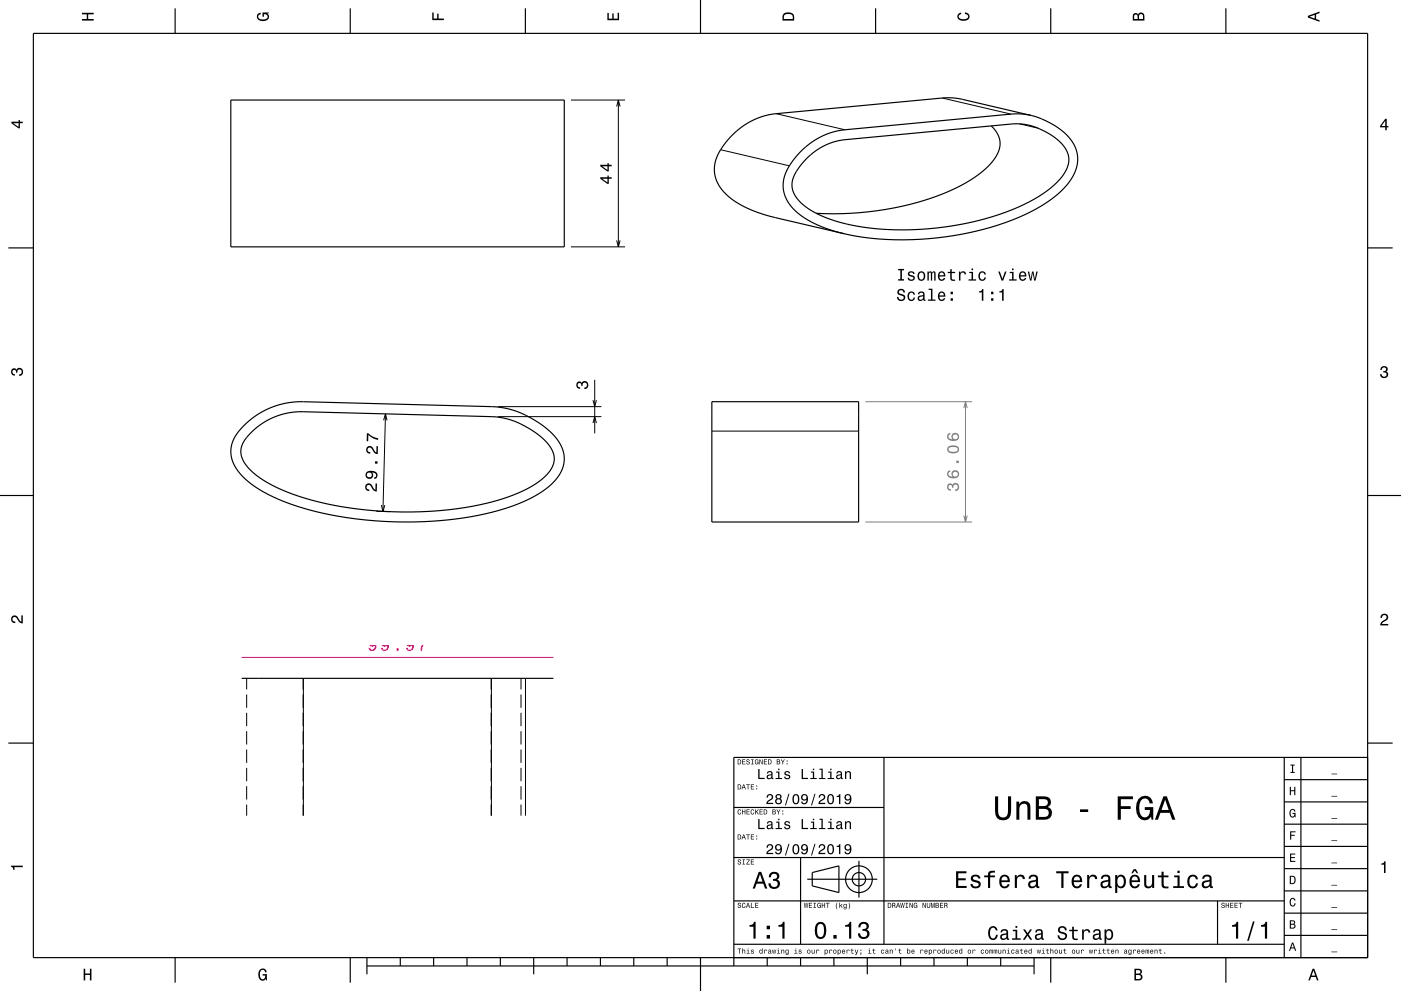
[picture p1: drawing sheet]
<svg xmlns="http://www.w3.org/2000/svg" width="420mm" height="297mm" viewBox="0 0 420 297" stroke-linecap="round" stroke-linejoin="round" font-family="sans-serif">
<g fill="none" stroke="#000" stroke-width=".3">
<path d="M171.2 30h16.2M232.7 34.1l20.6 4.8M282.5 29.4l20.6 4.8M305.7 37.1l5.5 1.3M216 44.9l20.6 4.8M171.2 74h16.2M177.8 119.9l.5 2 .5-2M178.3 113.8v16.1M115 126l.6-2 .4 2M115.6 124l-.8 29.3M149.2 124.9h31.1M149.3 121.9h31"/>
<path d="M177.8 126.8l.5-1.9 .5 1.9M213.4 129.2h44M112.8 153.3l3.9 .1M114.3 151.4l.5 1.9 .6-1.9M73.9 203.3v3.3M73.9 208.1v4M73.9 213.6v4M73.9 219.1v4M90.9 203.3v3.3M90.9 208.1v4M90.9 213.6v4M90.9 219.1v4"/>
<path d="M90.9 203.3v41.2M147.2 203.3v3.3M147.2 208.1v4M147.2 213.6v4M147.2 219.1v4M147.3 203.3v41.2M156.2 203.3v3.3M156.2 208.1v4M156.2 213.6v4M156.2 219.1v4M157.5 203.3v41.2M73.9 224.6v4"/>
<path d="M73.9 230.1v4M73.9 235.6v4M90.9 224.6v4M90.9 230.1v4M90.9 235.6v4M147.2 224.6v4M147.2 230.1v4M147.2 235.6v4M156.2 224.6v4M156.2 230.1v4M156.2 235.6v4M73.9 241.1v3.4"/>
<path d="M90.9 241.1v3.4M147.2 241.1v3.4M156.2 241.1v3.4"/>
</g>
<path d="M259.4 120.4h32M259.4 156.4h32" fill="none" stroke="#808080" stroke-width=".3"/>
<g fill="none" stroke="#000" stroke-width=".35">
<path d="M10 10h400v277h-400zM52.5 2.5v7.5M105 2.5v7.5M157.5 2.5v7.5M210 0v10M262.5 2.5v7.5M315 2.5v7.5M367.5 2.5v7.5M69.2 30h100v44h-100zM297.2 37.7a7 7 0 0 1 .4 10.6 36 36 0 0 1-14.8 9.7 91.4 91.4 0 0 1-38.1 5.9M309.2 34.6l-3-.4h-2.8l-51.9 4.9-3.6 1.1-3.7 1.9-3.2 2.4-3 3.2a14 14 0 0 0-3.2 8.4 12.6 12.6 0 0 0 6.6 9.3 38.2 38.2 0 0 0 11.7 4.7M309.2 34.6l-21.1-4.9-2.8-.4-2.7 .1-52.1 5-3.9 1.2-3.2 1.8-3.2 2.5-2.8 3a14.1 14.1 0 0 0-3.2 8.4 13.1 13.1 0 0 0 7.7 10 41.1 41.1 0 0 0 10.6 3.9l20.6 4.9"/>
<path d="M309.2 34.6l.7 .2a23.5 23.5 0 0 1 11.5 7.6 10.2 10.2 0 0 1-1.3 12.7 39.1 39.1 0 0 1-16.6 10.8 91.7 91.7 0 0 1-50.4 4.2M241.8 47.5l2.5-2.1 2.6-1.6 2.7-1.2 3.1-.7 50.8-4.8 3.3 .1 3 .7a22.5 22.5 0 0 1 8.6 5.3 6.7 6.7 0 0 1 .4 9.2 32.5 32.5 0 0 1-14.4 10 89.5 89.5 0 0 1-50.6 4.7 29.8 29.8 0 0 1-13.3-5.9 7.1 7.1 0 0 1-1-10.9zM2.5 74.3h7.5M410 74.3h7.5M73.1 127.6l3.5-2.9 3.9-2.2 4.3-1.5 4.4-.6 58.5 1.5 3.9 .5 3.9 1.1a28.9 28.9 0 0 1 12 8.9 9.1 9.1 0 0 1-1.7 12.2 34.3 34.3 0 0 1-14.2 7.7 112.4 112.4 0 0 1-65-1.4 34.6 34.6 0 0 1-15.1-9.6 9.7 9.7 0 0 1 1.6-13.7zM75.5 129.4l2.9-2.3 3.5-2 3.8-1.2 3.7-.5 58.4 1.5 3.9 .6 3.4 1.1a25.3 25.3 0 0 1 9.7 7.1 6 6 0 0 1-.7 8.4 30.4 30.4 0 0 1-13.8 7.5 109.7 109.7 0 0 1-62.4-1.4 30.7 30.7 0 0 1-14.1-8.8 6.5 6.5 0 0 1 1.1-9.4zM213.4 120.4h44v36h-44zM0 148.5h10M410 148.5h10M72.5 203.3h93.4M2.5 222.7h7.5M265 227v56"/>
<path d="M385 233.7h25M385 227v60M390 227v60M410 222.7h7.5M410 227h-190v62.5M220 257h165M220 242h45M240 257v26M257.5 258v11M385 253.7h25M385 247h25M385 240.3h25"/>
<path d="M220 270h165M242 263.5h21M243.5 261.5l8-2v8l-8-2zM365 270v13M385 273.7h25M385 267h25M385 260.3h25M52.5 287v7.5M105 287v7.5M110 289.5h200M110 287v5M120 287v2.5"/>
<path d="M130 287v2.5M140 287v2.5M150 287v2.5M160 287v5M170 287v2.5M180 287v2.5M190 287v2.5M200 287v2.5M210 287v10M220 283h165M230 287v2.5M240 287v2.5"/>
<path d="M250 287v2.5M260 287v5M270 287v2.5M280 287v2.5M290 287v2.5M300 287v2.5M310 287v5M315 287v7.5M367.5 287v7.5M385 280.3h25"/>
<circle cx="257.5" cy="263.5" r="2"/>
<circle cx="257.5" cy="263.5" r="4"/>
</g>
<g fill="#000">
<path d="M24.6 3.8h3.5v.5h-1.7v1.4h1.7v.5h-3.5v-.5h1.4v-1.4h-1.4z" fill-rule="evenodd"/>
<path d="M77.3 4.2l.8-.4v.5l-.3 .1a.68 .68 0 0 0-.4 .6 .68 .68 0 0 0 .4 .6 1.68 1.68 0 0 0 2.4-.6 .93 .93 0 0 0-1.1-.8v.8h-.4v-1.3h1.9v.3l-.5 .1 .4 .4a1.19 1.19 0 0 1-.9 1.7 1.9 1.9 0 0 1-2.6-1.3z" fill-rule="evenodd"/>
<path d="M129.6 3.8h.4v1.8h1.1v-1.5h.4v1.5h1.6v.4h-3.5z" fill-rule="evenodd"/>
<path d="M182.1 3.9h.4v1.7h1.1v-1.6h.4v1.6h1.2v-1.8h.4v2.3h-3.5z" fill-rule="evenodd"/>
<path d="M235 4a2.21 2.21 0 0 0-.4 2.2h3.5v-1.2a1.92 1.92 0 0 0-3.1-1zM235.3 4.4l.4-.2a1.45 1.45 0 0 1 2 .8v.7h-2.7l.1-1z" fill-rule="evenodd"/>
<path d="M287.3 4.2l.8-.4v.4l-.3 .1a.66 .66 0 0 0-.4 .6 .66 .66 0 0 0 .4 .6 1.69 1.69 0 0 0 2.5-.5 .9 .9 0 0 0-1-.8v-.5a1.24 1.24 0 0 1 1.4 1.1 1.24 1.24 0 0 1-1.1 1.4 1.93 1.93 0 0 1-2.6-1.2z" fill-rule="evenodd"/>
<path d="M339.8 4.2l-.2 2h3.5v-1.4a.98 .98 0 0 0-.7-1 .98 .98 0 0 0-1.2 .6 .84 .84 0 0 0-1.4-.2zM340.1 4.5l.4-.1 .4 .1 .1 1.2h-1zM341.6 4.4l.4-.2a.58 .58 0 0 1 .7 .7v.8h-1.2z" fill-rule="evenodd"/>
<path d="M392.1 4.7v.6l3.5 1.2v-.4l-1-.4v-1.4l1-.4v-.4zM392.6 5l1.5-.5v1z" fill-rule="evenodd"/>
<path d="M3.4 36.5v.4l2.1 1.6h.5v-1.6h.8v-.4h-.8v-.5h-.4v.5zM4 36.9h1.6v1.1z" fill-rule="evenodd"/>
<path d="M415.3 35.6l-1.6 2.1v.5h1.6v.8h.4v-.8h.5v-.4h-.5v-2.2zM415.3 36.2v1.6h-1.1z" fill-rule="evenodd"/>
<path d="M3.6 110.6a.86 .86 0 0 1 1.4 .2 1.12 1.12 0 0 1 1.5-.4 1.12 1.12 0 0 1 .3 1.6l-.5 .6-.6 .1v-.5a.72 .72 0 0 0 .9-.6 .72 .72 0 0 0-.8-.8 .72 .72 0 0 0-.6 .9h-.4a.62 .62 0 0 0-.4-.8 .62 .62 0 0 0-.8 .5 .62 .62 0 0 0 .5 .7h.4l-.1 .5a1.17 1.17 0 0 1-1-.7 1.17 1.17 0 0 1 .2-1.3z" fill-rule="evenodd"/>
<path d="M173 114.6a.86 .86 0 0 1 1.4 .1 1.12 1.12 0 0 1 1.6-.4 1.12 1.12 0 0 1 .3 1.6l-.6 .6-.5 .1v-.4a.72 .72 0 0 0 .9-.7 .72 .72 0 0 0-.8-.8 .72 .72 0 0 0-.6 1h-.4a.62 .62 0 0 0-.4-.9 .62 .62 0 0 0-.8 .5 .62 .62 0 0 0 .5 .7l.3 .1v.4a1.17 1.17 0 0 1-1.1-.7 1.17 1.17 0 0 1 .2-1.2z" fill-rule="evenodd"/>
<path d="M414.1 110a1.01 1.01 0 0 1 1.5-.2 1.01 1.01 0 0 1 0 1.6 1.12 1.12 0 0 1 .4 1.5 1.12 1.12 0 0 1-1.6 .3l-.6-.5-.1-.6h.5a.72 .72 0 0 0 .7 .9 .72 .72 0 0 0 .7-.8 .72 .72 0 0 0-.9-.6v-.4a.62 .62 0 0 0 .8-.4 .62 .62 0 0 0-.5-.8 .62 .62 0 0 0-.7 .5v.4h-.5z" fill-rule="evenodd"/>
<path d="M109.8 145.2a1.2 1.2 0 0 0-.3 1.3 1.2 1.2 0 0 0 1.2 .7v-.5a.71 .71 0 0 1-.8-.5 .71 .71 0 0 1 .5-.9 .71 .71 0 0 1 .9 .6l.1 .3a1.63 1.63 0 0 0 1.6 1.1v-2.4h-.4l-.1 1.9-.4-.3-.9-1.4a1.1 1.1 0 0 0-1.4 .1zM110 141.4a1.17 1.17 0 0 0-.3 1.7 1.17 1.17 0 0 0 1.7 .2 1.17 1.17 0 0 0 .1-1.7 1.03 1.03 0 0 1 1.3 .9l-.2 .4-.4 .2v.4a1.23 1.23 0 0 0 .9-1.4 1.23 1.23 0 0 0-1.4-1l-1.2 .1zM110 142.3a.75 .75 0 0 1 1.5 0 .75 .75 0 0 1-1.5 0zM112.4 138.3v.6l.8 .1v-.7zM110.1 133.9a1.2 1.2 0 0 0-.3 1.4 1.2 1.2 0 0 0 1.2 .7v-.5a.7 .7 0 0 1-.8-.5 .7 .7 0 0 1 .5-.9 .7 .7 0 0 1 .8 .6l.2 .3a1.63 1.63 0 0 0 1.5 1.1l.1-2.4h-.4l-.1 1.9-1.3-1.8a1.1 1.1 0 0 0-1.4 .1zM110 129.8l-.1 2.4 .5 .1v-2a5.2 5.2 0 0 0 3 1.6v-.6a5.2 5.2 0 0 1-3-1.4z" fill-rule="evenodd"/>
<path d="M3.6 184.7a1.22 1.22 0 0 1 2 .8l.8 .8v-1.9h.4v2.4a2.76 2.76 0 0 1-2-1.8 .69 .69 0 0 0-1.1 .5 .69 .69 0 0 0 .9 .8v.4a1.19 1.19 0 0 1-1.2-.6 1.19 1.19 0 0 1 .2-1.4z" fill-rule="evenodd"/>
<path d="M414.2 184.2a1.18 1.18 0 0 1 1.9 .3 1.18 1.18 0 0 1-1 1.7l-.8 .8h1.9v.4h-2.4a2.76 2.76 0 0 1 1.8-2 .69 .69 0 0 0-.5-1.1 .69 .69 0 0 0-.8 .9h-.4z" fill-rule="evenodd"/>
<path d="M221.1 227.6v1.5h.5a.77 .77 0 0 0 .6-.8 .77 .77 0 0 0-.6-.7zM221.4 227.8a.58 .58 0 0 1 .6 .5 .58 .58 0 0 1-.6 .6zM222.5 227.6v1.5h.9v-.2h-.7v-.5h.7v-.2h-.7v-.4h.7v-.2zM223.9 227.7a.6 .6 0 0 0 0 .6 .6 .6 0 0 0 .7 .3 .33 .33 0 0 1-.3 .4 .33 .33 0 0 1-.4-.4h-.2a.54 .54 0 0 0 .6 .6 .54 .54 0 0 0 .5-.7 .54 .54 0 0 0-.8-.4 .28 .28 0 0 1 .2-.4 .28 .28 0 0 1 .4 .3h.2l-.1-.2-.2-.2zM225.2 227.6v.2h.3v1.1h-.3v.2h.7v-.2h-.2v-1.1h.2v-.2zM226.4 227.8a.72 .72 0 0 0-.2 .9 .72 .72 0 0 0 1 .3l.2 .1v-.8h-.5v.2h.3l-.2 .4a.52 .52 0 0 1-.6-.6 .52 .52 0 0 1 .7-.4l.3 .1-.3-.4zM227.7 227.6v1.5h.1v-1.2l.6 1.2h.2v-1.5h-.1v1.2l-.6-1.2zM229 227.6v1.5h1v-.2h-.8v-.5h.7v-.2h-.7v-.4h.7v-.2zM230.3 227.6v1.5h.5a.77 .77 0 0 0 .6-.8 .77 .77 0 0 0-.6-.7zM230.5 227.8a.58 .58 0 0 1 .6 .5 .58 .58 0 0 1-.6 .6zM232.9 227.6v1.5h.5a.42 .42 0 0 0 .5-.3 .42 .42 0 0 0-.3-.5l.2-.2-.1-.4zM233.1 227.8h.3a.23 .23 0 0 1 .2 .2 .23 .23 0 0 1-.2 .2h-.3zM233.1 228.4h.3a.26 .26 0 0 1 .3 .2 .26 .26 0 0 1-.3 .3h-.3zM234.1 227.6l.5 .9v.6h.2v-.6l.5-.9h-.3l-.3 .7-.4-.7zM235.8 228.8v.3h.3v-.3zM235.8 227.9v.3h.3v-.3z" fill-rule="evenodd"/>
<path d="M221.1 235.1v1.5h.5a.77 .77 0 0 0 .6-.8 .77 .77 0 0 0-.6-.7zM221.4 235.3a.58 .58 0 0 1 .6 .5 .58 .58 0 0 1-.6 .6zM222.8 235.1l-.5 1.5h.2l.2-.5h.5l.2 .5h.2l-.5-1.5zM223 235.3l.2 .7h-.5zM223.7 235.1v.2h.5v1.3h.2v-1.3h.4v-.2zM225.1 235.1v1.5h1v-.2h-.8v-.5h.7v-.2h-.7v-.4h.7v-.2zM226.7 236.3v.3h.3v-.3zM226.7 235.4v.3h.3v-.3z" fill-rule="evenodd"/>
<path d="M227.3 230.5v3h1.9v-.4h-1.5v-2.6zM230.1 231.3l-.2 .5h.4a.47 .47 0 0 1 .5-.4 .47 .47 0 0 1 .4 .6l-.2 .1a.78 .78 0 0 0-1.1 .4 .78 .78 0 0 0 .6 1l.8-.3 .1 .2 .4 .1-.2-.5v-1.2a.87 .87 0 0 0-.6-.7 .87 .87 0 0 0-.9 .2zM230.3 232.6l.9-.3v.4a.51 .51 0 0 1-.5 .5 .51 .51 0 0 1-.5-.5zM232.7 231.2v.4h.6v1.6h-.8v.3h1.9v-.3h-.7v-2zM233.3 230.4v.4h.4v-.4zM235.3 231.3l-.2 .5 .2 .4 1.2 .4a.52 .52 0 0 1-.5 .7 .52 .52 0 0 1-.6-.5h-.3a.88 .88 0 0 0 1.1 .8 .88 .88 0 0 0 .5-1.3l-1.1-.4a.46 .46 0 0 1 .3-.6 .46 .46 0 0 1 .6 .5h.4a.93 .93 0 0 0-1.6-.5zM240.3 230.5v3h1.9v-.4h-1.5v-2.6zM243.1 231.2v.4h.6v1.6h-.8v.3h2v-.3h-.8v-2zM243.7 230.4v.4h.4v-.4zM245.7 230.4v.3h.6v2.5h-.8v.3h1.9v-.3h-.8v-2.8zM248.3 231.2v.4h.6v1.6h-.8v.3h2v-.3h-.8v-2zM248.9 230.4v.4h.4v-.4zM251 231.3l-.3 .5h.4a.47 .47 0 0 1 .6-.4 .47 .47 0 0 1 .3 .6l-.2 .1a.78 .78 0 0 0-1.1 .4 .78 .78 0 0 0 .6 1l.8-.3 .1 .2 .5 .1v-.3h-.2l-.1-1.4a.87 .87 0 0 0-1.4-.5zM251.1 232.6l.9-.3v.4a.51 .51 0 0 1-.4 .5 .51 .51 0 0 1-.6-.5zM253.3 231.2v2.3h.4v-1.7l.6-.4 .4 .4v1.7h.4v-1.5a.76 .76 0 0 0-.5-.9 .76 .76 0 0 0-.9 .4v-.3z" fill-rule="evenodd"/>
<path d="M386.7 235.8h.3v1h1v-1h.3v2.5h-.3v-1.2h-1v1.2h-.3z" fill-rule="evenodd"/>
<path d="M386.9 229.1h1.2v.3h-.4v1.9h.4v.3h-1.2v-.3h.4v-1.9h-.4z" fill-rule="evenodd"/>
<path d="M399.1 238.5h1.8v.2h-1.8z" fill-rule="evenodd"/>
<path d="M399.1 231.9h1.8v.2h-1.8z" fill-rule="evenodd"/>
<path d="M3.3 259.4h3.5v.5h-2.5v.8h-.3a.77 .77 0 0 0-.7-.9z" fill-rule="evenodd"/>
<path d="M221.3 257.7a.6 .6 0 0 0 0 .6 .6 .6 0 0 0 .7 .3 .33 .33 0 0 1-.3 .4 .33 .33 0 0 1-.4-.4h-.2a.54 .54 0 0 0 .6 .6 .54 .54 0 0 0 .5-.7 .54 .54 0 0 0-.8-.4 .28 .28 0 0 1 .2-.4 .28 .28 0 0 1 .4 .3h.1v-.2l-.2-.2zM222.6 257.6v.2h.3v1.1h-.3v.2h.7v-.2h-.2v-1.1h.2v-.2zM223.8 257.6v.2h.8l-.9 1.3h1.1v-.2h-.8l.8-1.3zM225.1 257.6v1.5h1v-.2h-.8v-.5h.7v-.2h-.7v-.4h.7v-.2z" fill-rule="evenodd"/>
<path d="M221.1 250.1v1.5h.5a.77 .77 0 0 0 .6-.8 .77 .77 0 0 0-.6-.7zM221.4 250.3a.58 .58 0 0 1 .6 .5 .58 .58 0 0 1-.6 .6zM222.8 250.1l-.5 1.5h.2l.2-.5h.5l.2 .5h.2l-.5-1.5zM223 250.3l.2 .7h-.5zM223.7 250.1v.2h.5v1.3h.2v-1.3h.4v-.2zM225.1 250.1v1.5h1v-.2h-.8v-.5h.7v-.2h-.7v-.4h.7v-.2zM226.7 251.3v.3h.3v-.3zM226.7 250.4v.3h.3v-.3z" fill-rule="evenodd"/>
<path d="M221.3 242.7a.72 .72 0 0 0-.2 1 .72 .72 0 0 0 .9 .3l.2-.5-.4 .4a.56 .56 0 0 1-.5-.6 .56 .56 0 0 1 .6-.5l.3 .2-.3-.4zM222.5 242.6v1.5h.2v-.7h.6v.7h.1v-1.5h-.1v.6h-.6v-.6zM223.8 242.6v1.5h1v-.2h-.8v-.5h.7v-.2h-.7v-.4h.7v-.2zM225.2 242.7a.72 .72 0 0 0-.2 1 .72 .72 0 0 0 .9 .3l.2-.5-.4 .4a.56 .56 0 0 1-.5-.6 .56 .56 0 0 1 .6-.5l.3 .2-.3-.4zM226.4 242.6v1.5h.2l.2-.7 .5 .7h.2l-.6-.9 .6-.6h-.3l-.6 .7v-.7zM227.7 242.6v1.5h1v-.2h-.8v-.5h.7v-.2h-.7v-.4h.7v-.2zM229 242.6v1.5h.5a.77 .77 0 0 0 .6-.8 .77 .77 0 0 0-.6-.7zM229.2 242.8a.58 .58 0 0 1 .6 .5 .58 .58 0 0 1-.6 .6zM231.6 242.6v1.5h.5a.42 .42 0 0 0 .5-.3 .42 .42 0 0 0-.3-.5l.2-.2-.1-.4zM231.8 242.8h.3a.23 .23 0 0 1 .2 .2 .23 .23 0 0 1-.2 .2h-.3zM231.8 243.4h.3a.26 .26 0 0 1 .3 .2 .26 .26 0 0 1-.3 .3h-.3zM232.8 242.6l.5 .9v.6h.2v-.6l.5-.9h-.3l-.3 .7-.4-.7zM234.5 243.8v.3h.3v-.3zM234.5 242.9v.3h.3v-.3z" fill-rule="evenodd"/>
<path d="M227.3 245.5v3h1.9v-.4h-1.5v-2.6zM230.1 246.3l-.2 .5h.4a.47 .47 0 0 1 .5-.4 .47 .47 0 0 1 .4 .6l-.2 .1a.78 .78 0 0 0-1.1 .4 .78 .78 0 0 0 .6 1l.8-.3 .1 .2 .4 .1-.2-.5v-1.2a.87 .87 0 0 0-.6-.7 .87 .87 0 0 0-.9 .2zM230.3 247.6l.9-.3v.4a.51 .51 0 0 1-.5 .5 .51 .51 0 0 1-.5-.5zM232.7 246.2v.4h.6v1.6h-.8v.3h1.9v-.3h-.7v-2zM233.3 245.4v.4h.4v-.4zM235.3 246.3l-.2 .5 .2 .4 1.2 .4a.52 .52 0 0 1-.5 .7 .52 .52 0 0 1-.6-.5h-.3a.88 .88 0 0 0 1.1 .8 .88 .88 0 0 0 .5-1.3l-1.1-.4a.46 .46 0 0 1 .3-.6 .46 .46 0 0 1 .6 .5h.4a.93 .93 0 0 0-1.6-.5zM240.3 245.5v3h1.9v-.4h-1.5v-2.6zM243.1 246.2v.4h.6v1.6h-.8v.3h2v-.3h-.8v-2zM243.7 245.4v.4h.4v-.4zM245.7 245.4v.3h.6v2.5h-.8v.3h1.9v-.3h-.8v-2.8zM248.3 246.2v.4h.6v1.6h-.8v.3h2v-.3h-.8v-2zM248.9 245.4v.4h.4v-.4zM251 246.3l-.3 .5h.4a.47 .47 0 0 1 .6-.4 .47 .47 0 0 1 .3 .6l-.2 .1a.78 .78 0 0 0-1.1 .4 .78 .78 0 0 0 .6 1l.8-.3 .1 .2 .5 .1v-.3h-.2l-.1-1.4a.87 .87 0 0 0-1.4-.5zM251.1 247.6l.9-.3v.4a.51 .51 0 0 1-.4 .5 .51 .51 0 0 1-.6-.5zM253.3 246.2v2.3h.4v-1.7l.6-.4 .4 .4v1.7h.4v-1.5a.76 .76 0 0 0-.5-.9 .76 .76 0 0 0-.9 .4v-.3z" fill-rule="evenodd"/>
<path d="M230.1 253.2l-.3 .8h.4a.6 .6 0 0 1 .4-.7 .6 .6 0 0 1 .8 .5 .6 .6 0 0 1-.5 .7l-.2 .1a1.4 1.4 0 0 0-1 1.4h2.1v-.4h-1.6l.7-.7a1 1 0 0 0 .8-1.4 1 1 0 0 0-1.6-.3zM232.6 253.2a.98 .98 0 0 0 0 1.5 .98 .98 0 0 0 1.4-.1 .87 .87 0 0 1-.7 1.1l-.4-.1-.1-.4h-.4a1.06 1.06 0 0 0 1.2 .8 1.06 1.06 0 0 0 .8-1.2 1.21 1.21 0 0 0-.3-1.5 1.21 1.21 0 0 0-1.5-.1zM232.7 253.9a.65 .65 0 0 1 1.3 0 .65 .65 0 0 1-1.3 0zM236.4 252.9l-1.1 3.5h.3l1.1-3.5zM237.8 253.4a1.74 1.74 0 0 0 .8 2.7 1.75 1.75 0 0 0 .8-2.7 .96 .96 0 0 0-1.6 0zM238.3 253.4l.3-.1a1.47 1.47 0 0 1 0 2.4l-.5-.3-.1-.4v-1zM240.4 253.2a.98 .98 0 0 0 0 1.5 .98 .98 0 0 0 1.4-.1 .87 .87 0 0 1-.7 1.1l-.4-.1-.1-.4h-.4a1.05 1.05 0 0 0 1.2 .8 1.05 1.05 0 0 0 .8-1.2 1.21 1.21 0 0 0-.3-1.5 1.21 1.21 0 0 0-1.5-.1zM240.6 253.9a.64 .64 0 0 1 1.2 0 .64 .64 0 0 1-1.2 0zM244.2 252.9l-1.1 3.5h.3l1.1-3.5zM245.7 253.2l-.3 .8h.4a.6 .6 0 0 1 .5-.7 .6 .6 0 0 1 .7 .5 .6 .6 0 0 1-.4 .7l-.3 .1a1.4 1.4 0 0 0-1 1.4h2.1v-.4h-1.6l.7-.7a1 1 0 0 0 .8-1.4 1 1 0 0 0-1.6-.3zM248.2 253.4a1.73 1.73 0 0 0 .8 2.7 1.74 1.74 0 0 0 .8-2.7 .95 .95 0 0 0-1.6 0zM248.7 253.4l.3-.1a1.46 1.46 0 0 1 0 2.4l-.5-.3-.1-.4v-1zM250.8 253.5v.3h.7v2.2h.4v-3zM253.4 253.2a.98 .98 0 0 0 0 1.5 .98 .98 0 0 0 1.4-.1 .87 .87 0 0 1-.7 1.1l-.4-.1-.1-.4h-.4a1.05 1.05 0 0 0 1.2 .8 1.05 1.05 0 0 0 .8-1.2 1.21 1.21 0 0 0-.3-1.5 1.21 1.21 0 0 0-1.5-.1zM253.6 253.9a.64 .64 0 0 1 1.2 0 .64 .64 0 0 1-1.2 0z" fill-rule="evenodd"/>
<path d="M230.1 238.2l-.3 .8h.4a.6 .6 0 0 1 .4-.7 .6 .6 0 0 1 .8 .5 .6 .6 0 0 1-.5 .7l-.2 .1a1.4 1.4 0 0 0-1 1.4h2.1v-.4h-1.6l.7-.7a1 1 0 0 0 .8-1.4 1 1 0 0 0-1.6-.3zM232.7 238.2l-.2 .7 .4 .5a.94 .94 0 0 0-.2 1.4 .94 .94 0 0 0 1.4 0 .94 .94 0 0 0-.2-1.4 .82 .82 0 0 0 .3-1.2 .82 .82 0 0 0-1.2-.2zM232.8 240.1a.61 .61 0 0 1 1.2 0 .61 .61 0 0 1-1.2 0zM232.9 238.8a.51 .51 0 0 1 1 0 .51 .51 0 0 1-1 0zM236.4 237.9l-1.1 3.5h.3l1.1-3.5zM237.8 238.4a1.74 1.74 0 0 0 .8 2.7 1.75 1.75 0 0 0 .8-2.7 .96 .96 0 0 0-1.6 0zM238.3 238.4l.3-.1a1.47 1.47 0 0 1 0 2.4l-.5-.3-.1-.4v-1zM240.4 238.2a.98 .98 0 0 0 0 1.5 .98 .98 0 0 0 1.4-.1 .88 .88 0 0 1-.7 1.1l-.4-.1-.1-.4h-.4a1.06 1.06 0 0 0 1.2 .8 1.06 1.06 0 0 0 .8-1.2 1.21 1.21 0 0 0-.3-1.5 1.21 1.21 0 0 0-1.5-.1zM240.6 238.9a.64 .64 0 0 1 1.2 0 .64 .64 0 0 1-1.2 0zM244.2 237.9l-1.1 3.5h.3l1.1-3.5zM245.7 238.2l-.3 .8h.4a.6 .6 0 0 1 .5-.7 .6 .6 0 0 1 .7 .5 .6 .6 0 0 1-.4 .7l-.3 .1a1.4 1.4 0 0 0-1 1.4h2.1v-.4h-1.6l.7-.7a1 1 0 0 0 .8-1.4 1 1 0 0 0-1.6-.3zM248.2 238.4a1.73 1.73 0 0 0 .8 2.7 1.74 1.74 0 0 0 .8-2.7 .95 .95 0 0 0-1.6 0zM248.7 238.4l.3-.1a1.46 1.46 0 0 1 0 2.4l-.5-.3-.1-.4v-1zM250.8 238.5v.3h.7v2.2h.4v-3zM253.4 238.2a.98 .98 0 0 0 0 1.5 .98 .98 0 0 0 1.4-.1 .87 .87 0 0 1-.7 1.1l-.4-.1-.1-.4h-.4a1.06 1.06 0 0 0 1.2 .8 1.06 1.06 0 0 0 .8-1.2 1.21 1.21 0 0 0-.3-1.5 1.21 1.21 0 0 0-1.5-.1zM253.6 238.9a.64 .64 0 0 1 1.2 0 .64 .64 0 0 1-1.2 0z" fill-rule="evenodd"/>
<path d="M298.3 238.7v4.3a2.44 2.44 0 0 0 2.4 2.9 2.44 2.44 0 0 0 2.4-2.9v-4.3h-.9v4.4a1.54 1.54 0 0 1-1.5 1.9 1.54 1.54 0 0 1-1.5-1.9v-4.4zM304.7 240.2v5.5h.9v-3.2a1.27 1.27 0 0 1 .8-1.5 1.27 1.27 0 0 1 1.6 .7v4h.9v-3.6a1.77 1.77 0 0 0-1.2-2 1.77 1.77 0 0 0-2.2 1v-.9zM310.5 238.7v7h2.7a1.96 1.96 0 0 0 2.1-1.5 1.96 1.96 0 0 0-1.2-2.3 1.72 1.72 0 0 0 .9-2.1 1.72 1.72 0 0 0-2-1.1zM311.5 239.5h1.4a1.06 1.06 0 0 1 1.2 1.1 1.06 1.06 0 0 1-1.3 1h-1.3zM311.5 242.4h1.5a1.22 1.22 0 0 1 1.4 1.2 1.22 1.22 0 0 1-1.4 1.2h-1.5zM323.8 242.6v.8h2.4v-.8zM335.1 238.7v7h.9v-3.2h3v-.9h-3v-2.1h3.6v-.8zM341.3 239.5a4.9 4.9 0 0 0 .8 6.1 2.22 2.22 0 0 0 3-.9l.1 1h.5v-3.8h-2.5v.8h1.6a1.72 1.72 0 0 1-2.3 2.1 4.1 4.1 0 0 1 0-5.3 1.42 1.42 0 0 1 2.1 1.3h1a2.39 2.39 0 0 0-1.7-2.3 2.39 2.39 0 0 0-2.6 1zM348.8 238.7l-2.6 7h1l.7-2.1h2.8l.7 2.1h1l-2.6-7zM349.3 239.7l1.1 3h-2.2z" fill-rule="evenodd"/>
<path d="M386.7 255.8h1.6v.3h-1.2v.8h1.1v.3h-1.1v.8h1.2v.3h-1.6z" fill-rule="evenodd"/>
<path d="M386.8 249.1h1.6v.3h-1.3v.8h1v.3h-1v1.1h-.3z" fill-rule="evenodd"/>
<path d="M386.8 242.8a.85 .85 0 0 1 1-.4 .85 .85 0 0 1 .6 .8h-.4l-.3-.5a1.04 1.04 0 0 0-.9 1 1.04 1.04 0 0 0 .7 1l.4-.2 .2-.6h-.6v-.3h.9v1.4l-.2-.4-.5 .4a1.2 1.2 0 0 1-1.1-1.8z" fill-rule="evenodd"/>
<path d="M399.1 258.5h1.8v.2h-1.8z" fill-rule="evenodd"/>
<path d="M399.1 251.9h1.8v.2h-1.8z" fill-rule="evenodd"/>
<path d="M399.1 245.2h1.8v.2h-1.8z" fill-rule="evenodd"/>
<path d="M221.3 270.7a.6 .6 0 0 0 0 .6 .6 .6 0 0 0 .7 .3 .33 .33 0 0 1-.3 .4 .33 .33 0 0 1-.4-.4h-.2a.54 .54 0 0 0 .6 .6 .54 .54 0 0 0 .5-.7 .54 .54 0 0 0-.8-.4 .28 .28 0 0 1 .2-.4 .28 .28 0 0 1 .4 .3h.1v-.2l-.2-.2zM222.6 270.7a.72 .72 0 0 0-.2 1 .72 .72 0 0 0 .9 .3l.2-.5-.4 .4a.56 .56 0 0 1-.5-.6 .56 .56 0 0 1 .6-.5l.3 .2-.3-.4zM224.1 270.6l-.5 1.5h.2l.2-.5h.6l.1 .5h.2l-.5-1.5zM224.3 270.8l.2 .7h-.5zM225.1 270.6v1.5h1v-.2h-.8v-1.3zM226.4 270.6v1.5h1v-.2h-.8v-.5h.7v-.2h-.7v-.4h.7v-.2z" fill-rule="evenodd"/>
<path d="M227.5 261.3l-1.9 5h.7l.5-1.5h2l.6 1.5h.6l-1.8-5zM227.8 262l.8 2.2h-1.5zM230.9 261.7l-.4 1.2h.6a.88 .88 0 0 1 .5-1.1 .88 .88 0 0 1 1.1 .4 .88 .88 0 0 1-.3 1.2h-.7v.6a1.03 1.03 0 0 1 1.4 .6 1.03 1.03 0 0 1-.7 1.3 1.03 1.03 0 0 1-1.3-.7l-.1-.5h-.6a1.68 1.68 0 0 0 2.1 1.7 1.68 1.68 0 0 0 .9-2.6l-.4-.2a1.29 1.29 0 0 0 .5-1.6 1.29 1.29 0 0 0-1.5-.7z" fill-rule="evenodd"/>
<path d="M241 270.6l.2 1.5h.2l.2-1.3 .3 1.3h.2l.2-1.5h-.2l-.1 1.3-.3-1.3h-.1l-.3 1.3-.1-1.3zM242.5 270.6v1.5h.9v-.2h-.7v-.5h.7v-.2h-.7v-.4h.7v-.2zM243.9 270.6v.2h.3v1.1h-.3v.2h.7v-.2h-.2v-1.1h.2v-.2zM245.1 270.8a.72 .72 0 0 0-.2 .9 .72 .72 0 0 0 1 .3l.2 .1v-.8h-.6v.2h.4l-.2 .4a.56 .56 0 0 1-.5-.6 .56 .56 0 0 1 .6-.5l.3 .2-.3-.4zM246.4 270.6v1.5h.2v-.7h.6v.7h.2v-1.5h-.2v.6h-.6v-.6zM247.6 270.6v.2h.5v1.3h.2v-1.3h.4v-.2zM250.9 270.5a1.35 1.35 0 0 0 .2 2 1.83 1.83 0 0 1 0-2zM251.6 270.5v1.6h.2l.2-.6 .4 .6h.2l-.4-.8 .4-.4-.8 .5v-.9zM253 271a.55 .55 0 0 0-.2 .8 .55 .55 0 0 0 .8 .1 .4 .4 0 0 1-.2 .5 .4 .4 0 0 1-.5-.2 .47 .47 0 0 0 .5 .3 .47 .47 0 0 0 .4-.5v-1.1l-.2 .2-.3-.2zM253.1 271.2l.1-.1a.39 .39 0 0 1 .4 .4 .39 .39 0 0 1-.5 .3zM254.4 270.5a1.85 1.85 0 0 1 0 2 1.22 1.22 0 0 0 0-2z" fill-rule="evenodd"/>
<path d="M244.7 276.9a3.8 3.8 0 0 0 .5 4.4 1.62 1.62 0 0 0 2.4-1.3 3.3 3.3 0 0 0-.9-3.6l-.7-.1-.8 .1zM245.5 277h1a3.4 3.4 0 0 1 0 3.7h-1a3.4 3.4 0 0 1 0-3.7zM249.8 280.2v1.1h1v-1.1zM253.4 277.2v.5h1.1v3.6h.7v-5h-.5a1.11 1.11 0 0 1-1.3 .9zM257.7 276.7l-.4 1.2h.6a.88 .88 0 0 1 .5-1.1 .88 .88 0 0 1 1.2 .4 .88 .88 0 0 1-.3 1.2h-.7v.6a1.03 1.03 0 0 1 1.3 .6 1.03 1.03 0 0 1-.7 1.3 1.03 1.03 0 0 1-1.3-.7v-.5h-.7a1.68 1.68 0 0 0 2.2 1.7 1.68 1.68 0 0 0 .8-2.6l-.3-.2a1.29 1.29 0 0 0 .5-1.6 1.29 1.29 0 0 0-1.5-.7z" fill-rule="evenodd"/>
<path d="M266.1 270.6v1.5h.5a.77 .77 0 0 0 .6-.8 .77 .77 0 0 0-.6-.7zM266.4 270.8a.58 .58 0 0 1 .6 .5 .58 .58 0 0 1-.6 .6zM267.5 270.6v1.5h.2v-.7a.45 .45 0 0 1 .5 .2 .45 .45 0 0 1 0 .5l.3-.1-.3-.7a.42 .42 0 0 0 .2-.4 .42 .42 0 0 0-.4-.3zM267.7 270.8h.2a.26 .26 0 0 1 .3 .2 .26 .26 0 0 1-.3 .3h-.2zM269.1 270.6l-.5 1.5h.2l.2-.5h.6l.1 .5h.2l-.5-1.5zM269.3 270.8l.2 .7h-.5zM269.9 270.6l.2 1.5h.2l.3-1.3 .2 1.3h.2l.2-1.5h-.2l-.1 1.3-.3-1.3h-.1l-.3 1.3-.1-1.3zM271.5 270.6v.2h.3v1.1h-.3v.2h.7v-.2h-.2v-1.1h.2v-.2zM272.7 270.6v1.5h.1v-1.2l.6 1.2h.2v-1.5h-.1v1.2l-.6-1.2zM274 270.8a.72 .72 0 0 0-.1 .9 .72 .72 0 0 0 .9 .3l.2 .1v-.8h-.5v.2h.3l-.2 .4a.52 .52 0 0 1-.6-.6 .52 .52 0 0 1 .7-.4l.3 .1-.3-.4zM276.6 270.6v1.5h.1v-1.2l.6 1.2h.3v-1.5h-.2v1.2l-.6-1.2zM277.8 270.6v.9a.52 .52 0 0 0 .6 .6 .52 .52 0 0 0 .5-.6v-.9h-.2v.9a.33 .33 0 0 1-.3 .4 .33 .33 0 0 1-.4-.4v-.9zM279.1 270.6v1.5h.2v-1.4l.3 1.4h.2l.2-1.4v1.4h.2v-1.5h-.3l-.2 1.3-.3-1.3zM280.5 270.6v1.5h.5a.42 .42 0 0 0 .5-.3 .42 .42 0 0 0-.3-.5l.2-.2-.1-.4zM280.7 270.8h.3a.23 .23 0 0 1 .2 .2 .23 .23 0 0 1-.2 .2h-.3zM280.7 271.4h.3a.26 .26 0 0 1 .3 .2 .26 .26 0 0 1-.3 .3h-.3zM281.8 270.6v1.5h1v-.2h-.8v-.5h.7v-.2h-.7v-.4h.7v-.2zM283.1 270.6v1.5h.2v-.7a.45 .45 0 0 1 .5 .2 .45 .45 0 0 1 .1 .5l.2-.1-.3-.7a.42 .42 0 0 0 .2-.4 .42 .42 0 0 0-.4-.3zM283.3 270.8h.2a.26 .26 0 0 1 .3 .2 .26 .26 0 0 1-.3 .3h-.2z" fill-rule="evenodd"/>
<path d="M286.6 261.1v5h3.2v-.6h-2.5v-1.7h2.2v-.6h-2.2v-1.5h2.4v-.6zM291.4 262.4a1.08 1.08 0 0 0-.3 1.2 1.08 1.08 0 0 0 1 .7l1.3 .5a.9 .9 0 0 1-.9 1 .9 .9 0 0 1-1-.9h-.6a1.52 1.52 0 0 0 1.7 1.3 1.52 1.52 0 0 0 1.4-1.7l-.6-.5-1.6-.4a.76 .76 0 0 1 .6-1 .76 .76 0 0 1 .9 .7h.6a1.47 1.47 0 0 0-1-1.2 1.47 1.47 0 0 0-1.5 .3zM295 262.4v.5h1.2v3.2h.6v-3.2h1.5v-.5h-1.5a.71 .71 0 0 1 .9-.9h.6v-.5a1.48 1.48 0 0 0-2.1 1v.4zM300 262.7a2.2 2.2 0 0 0 1.1 3.6 1.51 1.51 0 0 0 1.6-1.3h-.6l-.4 .5-.5 .2a1.08 1.08 0 0 1-1-1.3h2.5a1.66 1.66 0 0 0-.7-2 1.66 1.66 0 0 0-2 .3zM300.5 263a.94 .94 0 0 1 1.1-.2 .94 .94 0 0 1 .5 1h-1.9zM304.2 262.3v3.8h.7v-2.2a.95 .95 0 0 1 .5-1.1 .95 .95 0 0 1 1.2 .3v.4h.7a1.28 1.28 0 0 0-1-1.4 1.28 1.28 0 0 0-1.5 .8v-.6zM308.7 262.4l-.3 1h.5a.79 .79 0 0 1 1-.8 .79 .79 0 0 1 .5 1.1l-.3 .1a1.43 1.43 0 0 0-1.4 .3 1.43 1.43 0 0 0-.4 1.5 1.33 1.33 0 0 0 2.3 0l.2 .5h.8v-.5h-.4v-2.3a1.45 1.45 0 0 0-1-1.2 1.45 1.45 0 0 0-1.5 .3zM309 264.6l1.6-.4a1.1 1.1 0 0 1-.3 1.2 1.1 1.1 0 0 1-1.3 .1l-.2-.5zM316.6 261.1v.6h1.6v4.4h.6v-4.4h1.5v-.6zM321.7 262.7a2.21 2.21 0 0 0 1.1 3.6 1.51 1.51 0 0 0 1.6-1.3h-.7l-.3 .5-.5 .2a1.08 1.08 0 0 1-1-1.3h2.5a1.67 1.67 0 0 0-.7-2 1.67 1.67 0 0 0-2 .3zM322.2 263a.94 .94 0 0 1 1.1-.2 .94 .94 0 0 1 .5 1h-1.9zM325.9 262.3v3.8h.6v-2.2a.95 .95 0 0 1 .6-1.1 .95 .95 0 0 1 1.1 .3l.1 .4h.6a1.28 1.28 0 0 0-.9-1.4 1.28 1.28 0 0 0-1.5 .8v-.6zM330.4 262.4l-.3 1h.5a.79 .79 0 0 1 1-.8 .79 .79 0 0 1 .5 1.1l-.3 .1a1.43 1.43 0 0 0-1.5 .3 1.43 1.43 0 0 0-.3 1.5 1.33 1.33 0 0 0 2.3 0l.2 .5h.8v-.5h-.4v-2.3a1.45 1.45 0 0 0-1-1.2 1.45 1.45 0 0 0-1.5 .3zM330.7 264.6l1.5-.4a1.1 1.1 0 0 1-.2 1.2 1.1 1.1 0 0 1-1.3 .1l-.2-.5zM334.3 262.3v5.3h.6v-2.1a1.32 1.32 0 0 0 1.5 .7 1.32 1.32 0 0 0 1-1.1 2.15 2.15 0 0 0-1.3-3l-.7 .2-.5 .5v-.5zM335.2 263.1a.89 .89 0 0 1 1-.4 .89 .89 0 0 1 .6 .8 1.61 1.61 0 0 1-.8 2.2 1.69 1.69 0 0 1-.8-2.6zM339.8 260.5l-.7 1.2h.5l.6-.8 .6 .8h.4l-.7-1.2zM339 262.7a2.2 2.2 0 0 0 1.2 3.6 1.51 1.51 0 0 0 1.5-1.3h-.6l-.3 .5-.6 .2a1.08 1.08 0 0 1-1-1.3h2.6a1.66 1.66 0 0 0-.7-2 1.66 1.66 0 0 0-2.1 .3zM339.5 263a.94 .94 0 0 1 1.2-.2 .94 .94 0 0 1 .4 1h-1.9zM343 262.3v2.5a1.27 1.27 0 0 0 .9 1.4 1.27 1.27 0 0 0 1.5-.7v.6h.6v-3.8h-.6v2.2a.92 .92 0 0 1-.6 1.1 .92 .92 0 0 1-1.1-.4l-.1-2.9zM348.2 261.2v1.2h-1.1v.5h1.1l.1 2.6a1.49 1.49 0 0 0 2 .7v-.5a.97 .97 0 0 1-1.4-.5l-.1-2.3h1.5v-.5h-1.5v-1.2zM352 262.4v.5h1v2.7h-1.3v.5h3.3v-.5h-1.4v-3.2zM353 260.9v.8h.7v-.8zM356.4 262.7a2.18 2.18 0 0 0 1.2 3.6 1.51 1.51 0 0 0 1.5-1.6h-.6a.95 .95 0 0 1-.9 1 .95 .95 0 0 1-1-.9 1.6 1.6 0 0 1 1-2.1 .85 .85 0 0 1 .9 .8h.6a1.56 1.56 0 0 0-1.1-1.3 1.56 1.56 0 0 0-1.6 .5zM360.8 262.4l-.4 1h.6a.79 .79 0 0 1 .9-.8 .79 .79 0 0 1 .6 1.1l-.3 .1a1.43 1.43 0 0 0-1.5 .3 1.43 1.43 0 0 0-.4 1.5 1.33 1.33 0 0 0 2.4 0l.1 .5h.8v-.5h-.3l-.1-2.3a1.45 1.45 0 0 0-.9-1.2 1.45 1.45 0 0 0-1.5 .3zM361 264.6l1.6-.4a1.1 1.1 0 0 1-.3 1.2 1.1 1.1 0 0 1-1.3 .1z" fill-rule="evenodd"/>
<path d="M366.3 270.7a.6 .6 0 0 0 0 .6 .6 .6 0 0 0 .7 .3 .33 .33 0 0 1-.3 .4 .33 .33 0 0 1-.4-.4h-.2a.54 .54 0 0 0 .6 .6 .54 .54 0 0 0 .5-.7 .54 .54 0 0 0-.8-.4 .28 .28 0 0 1 .2-.4 .28 .28 0 0 1 .4 .3h.1v-.2l-.2-.2zM367.4 270.6v1.5h.3v-.7h.6v.7h.2v-1.5h-.2v.6h-.6v-.6zM368.8 270.6v1.5h.9v-.2h-.7v-.5h.7v-.2h-.7v-.4h.7v-.2zM370.1 270.6v1.5h1v-.2h-.8v-.5h.7v-.2h-.7v-.4h.7v-.2zM371.3 270.6v.2h.5v1.3h.2v-1.3h.4v-.2z" fill-rule="evenodd"/>
<path d="M386.7 262.5v2.5h.8a1.28 1.28 0 0 0 1-1.3 1.28 1.28 0 0 0-1-1.2zM387 262.8a.96 .96 0 0 1 1.1 .9 .96 .96 0 0 1-1.1 1z" fill-rule="evenodd"/>
<path d="M386.7 275.8v2.5h.9a.7 .7 0 0 0 .8-.5 .7 .7 0 0 0-.5-.8l.4-.6a.62 .62 0 0 0-.7-.6zM387 276.1h.5a.38 .38 0 0 1 .5 .4 .38 .38 0 0 1-.5 .3h-.5zM387 277.1h.5a.44 .44 0 0 1 .6 .5 .44 .44 0 0 1-.5 .4h-.6z" fill-rule="evenodd"/>
<path d="M386.9 269.4a.85 .85 0 0 1 .9-.3 .85 .85 0 0 1 .6 .8h-.4l-.3-.5a1.05 1.05 0 0 0-.8 .9 1.05 1.05 0 0 0 .6 1.1l.4-.2 .2-.5h.3a.89 .89 0 0 1-.7 1 .89 .89 0 0 1-1-.7z" fill-rule="evenodd"/>
<path d="M399.1 278.5h1.8v.2h-1.8z" fill-rule="evenodd"/>
<path d="M399.1 271.9h1.8v.2h-1.8z" fill-rule="evenodd"/>
<path d="M399.1 265.2h1.8v.2h-1.8z" fill-rule="evenodd"/>
<path d="M414.1 258.8a.77 .77 0 0 0 .9-.7h.4v3.5h-.5v-2.5h-.8z" fill-rule="evenodd"/>
<path d="M25.1 290.3h.4v1.5h1.5v-1.5h.4v3.5h-.4v-1.6h-1.5v1.6h-.4z" fill-rule="evenodd"/>
<path d="M77.8 290.7a1.19 1.19 0 0 1 1.3-.4 1.19 1.19 0 0 1 .9 1.1h-.5l-.1-.3a.69 .69 0 0 0-.6-.5 .69 .69 0 0 0-.7 .4 1.69 1.69 0 0 0 .6 2.5 .93 .93 0 0 0 .8-1.1h-.8v-.5h1.3v1.9h-.2l-.1-.4-.4 .4a1.19 1.19 0 0 1-1.8-.9v-1.6z" fill-rule="evenodd"/>
<path d="M221.1 284.3v.2h.5v1.3h.1v-1.3h.5v-.2zM222.5 284.2v1.6h.2v-.7a.27 .27 0 0 1 .2-.3 .27 .27 0 0 1 .3 .3v.7h.2v-.8a.38 .38 0 0 0-.3-.4 .38 .38 0 0 0-.4 .2v-.6zM223.9 284.7l.3 .1v.8l-.4 .2h1l-.4-.2v-.9zM224.2 284.2l.2 .2zM225.2 284.7v.4l.6 .3a.26 .26 0 0 1-.2 .3 .26 .26 0 0 1-.3-.3h-.2a.42 .42 0 0 0 .6 .4 .42 .42 0 0 0 .1-.6l-.5-.3 .2-.2 .5 .2-.1-.2zM227.8 284.7a.54 .54 0 0 0-.2 .8 .54 .54 0 0 0 .8 .1l.2 .2v-1.6h-.2v.6l-.3-.2zM227.9 284.9l.1-.1a.39 .39 0 0 1 .4 .4 .39 .39 0 0 1-.5 .3zM229.1 284.6v1.2h.2v-1l.7 .2a.38 .38 0 0 0-.3-.4 .38 .38 0 0 0-.4 .2zM230.4 284.7l-.1 .3 .6-.2v.3a.44 .44 0 0 0-.5 .1 .44 .44 0 0 0 .1 .6l.8-.2-.2-.9zM230.5 285.4a.25 .25 0 0 1 .5 0 .25 .25 0 0 1-.5 0zM231.4 284.6l.3 1.2h.2l.2-1 .1 1h.2l.3-1.2h-.2l-.2 1-.1-1h-.2l-.2 1-.2-1zM233 284.7l.3 .1v.8l-.4 .2h1l-.4-.2v-.9zM233.3 284.2l.2 .2zM234.2 284.6v1.2h.2v-.7a.27 .27 0 0 1 .2-.3 .27 .27 0 0 1 .3 .3v.7h.2v-.8a.38 .38 0 0 0-.2-.4 .38 .38 0 0 0-.5 .2zM235.6 284.7a.55 .55 0 0 0-.2 .8 .55 .55 0 0 0 .8 .1 .41 .41 0 0 1-.2 .5 .41 .41 0 0 1-.5-.2 .47 .47 0 0 0 .5 .3 .47 .47 0 0 0 .4-.5v-1.1l-.2 .2-.3-.2zM235.7 284.9l.1-.1a.39 .39 0 0 1 .4 .4 .39 .39 0 0 1-.5 .3zM238.2 284.7l.3 .1v.8l-.4 .2h1l-.4-.2v-.9zM238.5 284.2l.2 .2zM239.5 284.7v.4l.6 .3a.26 .26 0 0 1-.2 .3 .26 .26 0 0 1-.3-.3h-.2a.42 .42 0 0 0 .6 .4 .42 .42 0 0 0 .1-.6l-.5-.3 .3-.2 .4 .2-.1-.2zM242 285.2a.57 .57 0 0 0 1.1 0 .57 .57 0 0 0-1.1 0zM242.2 284.9l.1-.1a.4 .4 0 0 1 .5 .4 .4 .4 0 0 1-.6 .3zM243.3 284.6v.8a.38 .38 0 0 0 .3 .4 .38 .38 0 0 0 .4-.2l.2 .2v-1.2h-.2v.9l-.3 .2-.2-.2v-.9zM244.7 284.6v1.2h.2l.1-1 .6 .2a.38 .38 0 0 0-.3-.4 .38 .38 0 0 0-.4 .2zM247.2 284.6v1.6h.2l.1-.5a.53 .53 0 0 0 .7-.5 .53 .53 0 0 0-.8-.4zM247.5 284.9l.1-.1a.39 .39 0 0 1 .4 .4 .39 .39 0 0 1-.5 .3zM248.6 284.6v1.2h.2l.1-1 .6 .2a.38 .38 0 0 0-.3-.4 .38 .38 0 0 0-.4 .2zM249.8 285.2a.57 .57 0 0 0 1.1 0 .57 .57 0 0 0-1.1 0zM250 284.9l.1-.1a.4 .4 0 0 1 .5 .4 .4 .4 0 0 1-.6 .3zM251.1 284.6v1.6h.2l.1-.5a.53 .53 0 0 0 .7-.5 .53 .53 0 0 0-.8-.4zM251.4 284.9l.1-.1a.39 .39 0 0 1 .4 .4 .39 .39 0 0 1-.5 .3zM252.5 284.7a.57 .57 0 0 0-.1 .9 .57 .57 0 0 0 .9 0v-.1l-.5 .1-.2-.3h.8l-.2-.6-.3-.1zM252.7 284.8h.3l.2 .3h-.6zM253.8 284.6v1.2h.2l.1-1 .6 .2a.38 .38 0 0 0-.3-.4 .38 .38 0 0 0-.4 .2zM255.3 284.3v.4l-.3 .1h.3l.1 .9 .5 .1-.4-.4v-.6h.4v-.1h-.4v-.4zM256.2 284.6l.5 1.3-.4 .3h.3l.7-1.6h-.2l-.3 1-.3-1zM257.9 284.6v.3h.3v-.3zM257.9 285.5l.2 .3-.2 .4 .3-.4v-.3zM260.3 284.7l.3 .1v.8l-.4 .2h1l-.4-.2v-.9zM260.6 284.2l.2 .2zM261.8 284.3v.4l-.3 .1h.3l.1 .9 .5 .1-.4-.4v-.6h.4v-.1h-.4v-.4zM264.2 284.7a.57 .57 0 0 0 0 .9 .57 .57 0 0 0 .8 0l-.1-.2a.32 .32 0 0 1-.5 0 .32 .32 0 0 1 0-.4 .32 .32 0 0 1 .5 0h.2l-.3-.4zM265.6 284.7l-.1 .3 .2-.2a.23 .23 0 0 1 .3-.1 .23 .23 0 0 1 .1 .4 .42 .42 0 0 0-.6 .1 .42 .42 0 0 0 .3 .6l.3-.2 .3 .2-.1-.9-.2-.3zM265.6 285.4a.25 .25 0 0 1 .5 0 .25 .25 0 0 1-.5 0zM266.7 284.6v1.2h.2v-.7a.27 .27 0 0 1 .3-.3 .27 .27 0 0 1 .3 .3v.7h.1v-.8a.38 .38 0 0 0-.2-.4 .38 .38 0 0 0-.5 .2zM268.4 284.2l.2 .6zM269.6 284.3v.4l-.3 .1h.3l.1 .9 .5 .1-.4-.4v-.6h.4v-.1h-.4v-.4zM271.9 284.2v1.6l.2-.2a.49 .49 0 0 0 .8-.4 .49 .49 0 0 0-.8-.4v-.6zM272.2 284.9l.1-.1a.39 .39 0 0 1 .4 .4 .39 .39 0 0 1-.5 .3zM273.3 284.7a.57 .57 0 0 0 0 .9 .57 .57 0 0 0 .8 0l.1-.1-.6 .1-.2-.3h.8l-.2-.6-.3-.1zM273.5 284.8h.3l.2 .3h-.6zM275.9 284.6v1.2h.2l.1-1 .6 .2a.38 .38 0 0 0-.3-.4 .38 .38 0 0 0-.4 .2zM277.3 284.7a.57 .57 0 0 0-.1 .9 .57 .57 0 0 0 .8 0l.1-.1-.6 .1-.2-.3h.8l-.1-.6-.4-.1zM277.4 284.8h.3l.2 .3h-.6zM278.4 284.6v1.6h.2l.1-.5a.53 .53 0 0 0 .8-.5 .53 .53 0 0 0-.9-.4zM278.7 284.9l.1-.1a.39 .39 0 0 1 .4 .4 .39 .39 0 0 1-.5 .3zM279.8 284.6v1.2h.2l.1-1 .6 .2a.38 .38 0 0 0-.3-.4 .38 .38 0 0 0-.4 .2zM281 285.2a.57 .57 0 0 0 1.1 0 .57 .57 0 0 0-1.1 0zM281.3 284.9l.1-.1a.4 .4 0 0 1 .4 .4 .4 .4 0 0 1-.5 .3zM282.4 284.7a.54 .54 0 0 0-.1 .8 .54 .54 0 0 0 .8 .1l.2 .2v-1.6h-.2v.6l-.4-.2zM282.6 284.9l.1-.1a.39 .39 0 0 1 .4 .4 .39 .39 0 0 1-.5 .3zM283.7 284.6v.8a.38 .38 0 0 0 .2 .4 .38 .38 0 0 0 .5-.2l.2 .2v-1.2h-.2l-.1 .9-.2 .2-.2-.2-.1-.9zM285.1 284.7a.57 .57 0 0 0-.1 .9 .57 .57 0 0 0 .8 0l-.1-.2a.32 .32 0 0 1-.5 0 .32 .32 0 0 1 0-.4 .32 .32 0 0 1 .5 0h.2l-.3-.4zM286.4 284.7a.57 .57 0 0 0-.1 .9 .57 .57 0 0 0 .8 0l.1-.1-.6 .1-.2-.3h.8l-.1-.6-.4-.1zM286.5 284.8h.3l.2 .3h-.6zM287.6 284.7a.54 .54 0 0 0-.1 .8 .54 .54 0 0 0 .8 .1l.2 .2v-1.6h-.2v.6l-.4-.2zM287.8 284.9l.1-.1a.39 .39 0 0 1 .4 .4 .39 .39 0 0 1-.5 .3zM290.1 285.2a.6 .6 0 0 0 1.2 0 .6 .6 0 0 0-1.2 0zM290.4 284.9a.38 .38 0 0 1 .5 .3 .38 .38 0 0 1-.5 .3zM291.5 284.6v1.2h.2l.1-1 .6 .2a.38 .38 0 0 0-.3-.4 .38 .38 0 0 0-.4 .2zM294.2 284.7a.57 .57 0 0 0-.1 .9 .57 .57 0 0 0 .9 0l-.2-.2a.32 .32 0 0 1-.5 0 .32 .32 0 0 1 0-.4 .32 .32 0 0 1 .5 0h.2l-.3-.4zM295.3 285.2a.6 .6 0 0 0 1.2 0 .6 .6 0 0 0-1.2 0zM295.6 284.9l.1-.1a.4 .4 0 0 1 .4 .4 .4 .4 0 0 1-.5 .3zM296.6 284.6v1.2h.2l.1-1.1 .1 1.1h.2l.2-1.1 .1 1.1h.1l-.1-1.2zM297.9 284.6v1.2h.2l.1-1.1 .1 1.1h.2l.2-1.1 .1 1.1h.1l-.1-1.2zM299.3 284.6v.8a.38 .38 0 0 0 .2 .4 .38 .38 0 0 0 .5-.2l.2 .2v-1.2h-.2v.9l-.3 .2-.2-.2v-.9zM300.6 284.6v1.2h.2v-.7a.27 .27 0 0 1 .2-.3 .27 .27 0 0 1 .3 .3v.7h.2v-.8a.38 .38 0 0 0-.3-.4 .38 .38 0 0 0-.4 .2zM302 284.7l.3 .1v.8l-.4 .2h.9l-.3-.2v-.9zM302.3 284.2l.2 .2zM303.3 284.7a.57 .57 0 0 0-.1 .9 .57 .57 0 0 0 .9 0l-.2-.2a.32 .32 0 0 1-.5 0 .32 .32 0 0 1 0-.4 .32 .32 0 0 1 .5 0h.2l-.3-.4zM304.6 284.7l-.1 .3 .5-.2 .1 .3a.42 .42 0 0 0-.6 .1 .42 .42 0 0 0 .3 .6l.4-.2 .3 .2-.2-.9-.2-.3zM304.6 285.4a.26 .26 0 0 1 .5 0 .26 .26 0 0 1-.5 0zM306 284.3v.4l-.3 .1h.3l.1 .9 .6 .1-.5-.4v-.6h.5v-.1h-.5v-.4zM307.2 284.7a.57 .57 0 0 0-.1 .9 .57 .57 0 0 0 .8 0l.1-.1-.6 .1-.2-.3h.8l-.1-.6-.4-.1zM307.3 284.8h.3l.2 .3h-.6zM308.4 284.7a.54 .54 0 0 0-.1 .8 .54 .54 0 0 0 .8 .1l.2 .2v-1.6h-.2v.6l-.3-.2zM308.6 284.9l.1-.1a.39 .39 0 0 1 .4 .4 .39 .39 0 0 1-.5 .3zM310.8 284.6l.3 1.2h.2l.1-1 .2 1h.2l.3-1.2h-.2l-.2 1-.2-1h-.2l-.1 1-.2-1zM312.4 284.7l.3 .1v.8l-.4 .2h1l-.4-.2v-.9zM312.7 284.2l.2 .2zM313.8 284.3v.4l-.3 .1h.3l.1 .9 .6 .1-.5-.4v-.6h.5v-.1h-.5v-.4zM314.9 284.2v1.6h.2v-.7a.27 .27 0 0 1 .2-.3 .27 .27 0 0 1 .3 .3v.7h.2v-.8a.38 .38 0 0 0-.3-.4 .38 .38 0 0 0-.4 .2v-.6zM316.1 285.2a.6 .6 0 0 0 1.2 0 .6 .6 0 0 0-1.2 0zM316.4 284.9l.1-.1a.4 .4 0 0 1 .4 .4 .4 .4 0 0 1-.5 .3zM317.5 284.6v.8a.38 .38 0 0 0 .2 .4 .38 .38 0 0 0 .5-.2l.2 .2v-1.2h-.2v.9l-.3 .2-.2-.2v-.9zM319 284.3v.4l-.3 .1h.3l.1 .9 .6 .1-.5-.4v-.6h.5v-.1h-.5v-.4zM321.3 285.2a.6 .6 0 0 0 1.2 0 .6 .6 0 0 0-1.2 0zM321.6 284.9a.38 .38 0 0 1 .5 .3 .38 .38 0 0 1-.5 .3zM322.7 284.6v.8a.38 .38 0 0 0 .2 .4 .38 .38 0 0 0 .5-.2l.2 .2v-1.2h-.2v.9l-.3 .2-.2-.2v-.9zM324.1 284.6v1.2h.2v-1l.7 .2a.38 .38 0 0 0-.3-.4 .38 .38 0 0 0-.5 .2zM326.4 284.6l.3 1.2h.2l.1-1 .2 1h.2l.3-1.2h-.2l-.2 1-.2-1h-.2l-.1 1-.2-1zM328 284.6v1.2h.2v-1l.7 .2a.38 .38 0 0 0-.3-.4 .38 .38 0 0 0-.5 .2zM329.3 284.7l.3 .1v.8l-.4 .2h1l-.4-.2v-.9zM329.6 284.2l.2 .2zM330.8 284.3v.4l-.4 .1h.4v.9l.6 .1-.5-.4v-.6h.5v-.1h-.5v-.4zM332.1 284.3v.4l-.4 .1h.4v.9l.6 .1-.5-.4v-.6h.5v-.1h-.5v-.4zM333.2 284.7a.57 .57 0 0 0-.1 .9 .57 .57 0 0 0 .9 0v-.1l-.6 .1-.1-.3h.7l-.1-.6-.3-.1zM333.4 284.8h.3l.1 .3h-.5zM334.4 284.6v1.2h.2v-.7a.27 .27 0 0 1 .2-.3 .27 .27 0 0 1 .3 .3v.7h.2v-.8a.38 .38 0 0 0-.3-.4 .38 .38 0 0 0-.4 .2zM337.1 284.7l-.1 .3 .5-.2 .1 .3a.42 .42 0 0 0-.6 .1 .42 .42 0 0 0 .3 .6l.4-.2 .3 .2-.2-1zM337.2 285.4a.25 .25 0 0 1 .5 0 .25 .25 0 0 1-.5 0zM338.4 284.7a.55 .55 0 0 0-.2 .8 .55 .55 0 0 0 .8 .1 .41 .41 0 0 1-.2 .5 .41 .41 0 0 1-.5-.2 .47 .47 0 0 0 .5 .3 .47 .47 0 0 0 .4-.5v-1.1l-.2 .2-.3-.2zM338.5 284.9l.1-.1a.39 .39 0 0 1 .4 .4 .39 .39 0 0 1-.5 .3zM339.7 284.6v1.2h.2v-1l.7 .2a.38 .38 0 0 0-.3-.4 .38 .38 0 0 0-.4 .2zM341 284.7a.57 .57 0 0 0-.1 .9 .57 .57 0 0 0 .9 0v-.1l-.6 .1-.1-.3h.7l-.1-.6-.3-.1zM341.2 284.8h.3l.1 .3h-.5zM342.3 284.7a.57 .57 0 0 0-.1 .9 .57 .57 0 0 0 .9 0v-.1l-.5 .1-.2-.3h.7l-.1-.6-.3-.1zM342.5 284.8h.3l.1 .3h-.5zM343.4 284.6v1.2h.2l.2-1.1 .1 1.1h.1l.2-1.1 .1 1.1h.2l-.1-1.2zM344.9 284.7a.57 .57 0 0 0-.1 .9 .57 .57 0 0 0 .9 0v-.1l-.5 .1-.2-.3h.7l-.1-.6-.3-.1zM345.1 284.8h.3l.1 .3h-.5zM346.1 284.6v1.2h.2v-.7a.27 .27 0 0 1 .2-.3 .27 .27 0 0 1 .3 .3v.7h.2v-.8a.38 .38 0 0 0-.2-.4 .38 .38 0 0 0-.5 .2zM347.7 284.3v.4l-.4 .1h.4v.9l.6 .1-.4-.4v-.6h.4v-.1h-.4v-.4zM349 285.5v.3h.3v-.3z" fill-rule="evenodd"/>
<path d="M224.7 277.2v.5h1.2v3.6h.6v-5h-.5a1.1 1.1 0 0 1-1.3 .9zM229.8 280.2v1.1h1v-1.1zM229.8 277.4v1.1h1v-1.1zM233.4 277.2v.5h1.1v3.6h.7v-5h-.5a1.1 1.1 0 0 1-1.3 .9z" fill-rule="evenodd"/>
<path d="M296.6 278.1a2.32 2.32 0 0 0 1.1 3.6 1.51 1.51 0 0 0 1.4-1.5h-.5a.93 .93 0 0 1-1.3 1 2.38 2.38 0 0 1 0-3.1 .82 .82 0 0 1 1.2 .7h.6a1.36 1.36 0 0 0-1-1.2 1.36 1.36 0 0 0-1.5 .5zM300.3 278.7l-.3 .7h.4a.63 .63 0 0 1 .8-.6 .63 .63 0 0 1 .4 .9l-.7 .1a.97 .97 0 0 0-1.1 1.2 .97 .97 0 0 0 1.5 .6l.5-.4 .1 .4 .6 .1v-.4l-.3-.1v-1.8a1.16 1.16 0 0 0-.8-1 1.16 1.16 0 0 0-1.1 .3zM300.5 280.4l1.2-.3a.88 .88 0 0 1-.2 1 .88 .88 0 0 1-1 .1zM303.6 278.6v.5h.8v2.1h-1v.4h2.6v-.4h-1.1v-2.6zM304.4 277.5v.6h.6v-.6zM306.7 278.5l1 1.5-1.1 1.6h.6l.8-1.2 .8 1.2h.7l-1.1-1.6 1-1.5h-.6l-.7 1.2-.8-1.2zM310.7 278.7l-.3 .7h.4a.63 .63 0 0 1 .8-.6 .63 .63 0 0 1 .4 .9l-.6 .1a.97 .97 0 0 0-1.1 1.2 .97 .97 0 0 0 1.4 .6l.5-.4 .1 .4 .6 .1v-.4l-.2-.1-.1-1.8a1.16 1.16 0 0 0-.7-1 1.16 1.16 0 0 0-1.2 .3zM310.9 280.4l1.2-.3a.87 .87 0 0 1-.2 1 .87 .87 0 0 1-1 .1zM317.5 277.9a1.1 1.1 0 0 0-.3 1.2 1.1 1.1 0 0 0 1.1 .7 .88 .88 0 0 1 1 1 .95 .95 0 0 1-1.1 .4 .95 .95 0 0 1-.6-.9h-.6a1.38 1.38 0 0 0 1.7 1.5 1.38 1.38 0 0 0 .9-2.1l-1.4-.5a.71 .71 0 0 1-.1-1.2 .71 .71 0 0 1 1.1 .5l.1 .3h.5a1.33 1.33 0 0 0-.8-1.2 1.33 1.33 0 0 0-1.5 .3zM321.4 277.7v.9h-.8v.5h.8l.1 2a1.2 1.2 0 0 0 1.6 .6v-.4a.78 .78 0 0 1-1.1-.4l-.1-1.8h1.2v-.5h-1.2v-.9zM324.4 278.5v3.1h.5v-1.7a.76 .76 0 0 1 .4-.9 .76 .76 0 0 1 1 .2v.3h.5a1.02 1.02 0 0 0-.8-1 1.02 1.02 0 0 0-1.1 .6v-.6zM328 278.7l-.3 .7h.5a.63 .63 0 0 1 .7-.6 .63 .63 0 0 1 .5 .9l-.7 .1a.97 .97 0 0 0-1.1 1.2 .97 .97 0 0 0 1.4 .6l.5-.4 .1 .4 .7 .1v-.4l-.3-.1v-1.8a1.16 1.16 0 0 0-.8-1 1.16 1.16 0 0 0-1.2 .3zM328.2 280.4l1.3-.3a.88 .88 0 0 1-.3 1 .88 .88 0 0 1-1 .1zM331.1 278.5v4.3h.5v-1.6a1.06 1.06 0 0 0 1.2 .5 1.06 1.06 0 0 0 .8-.9 1.52 1.52 0 0 0 .1-1.6 1.52 1.52 0 0 0-1.5-.7l-.6 .5v-.5zM331.8 279.2a.72 .72 0 0 1 .8-.3 .72 .72 0 0 1 .5 .7 1.04 1.04 0 0 1 .1 1.2 1.04 1.04 0 0 1-1.1 .4 1.59 1.59 0 0 1-.3-2z" fill-rule="evenodd"/>
<path d="M340.1 290.3v3.5h1.3a.98 .98 0 0 0 1.1-.7 .98 .98 0 0 0-.6-1.2 .86 .86 0 0 0 .4-1 .86 .86 0 0 0-1-.6zM340.6 290.8h.7a.53 .53 0 0 1 .6 .5 .53 .53 0 0 1-.7 .5h-.6zM340.6 292.2h.7a.61 .61 0 0 1 .7 .6 .61 .61 0 0 1-.7 .6h-.7z" fill-rule="evenodd"/>
<path d="M369.4 277.2v.5h1.1v3.6h.7v-5h-.5a1.1 1.1 0 0 1-1.3 .9zM375.6 276.2l-1.7 5.8h.5l1.7-5.8zM378 277.2v.5h1.2v3.6h.7v-5h-.5a1.1 1.1 0 0 1-1.4 .9z" fill-rule="evenodd"/>
<path d="M387.3 282.5l-.9 2.5h.3l.3-.8h1l.3 .8h.3l-.9-2.5zM387.5 282.8l.4 1.1h-.8z" fill-rule="evenodd"/>
<path d="M393.5 290.3l-1.3 3.5h.5l.3-1h1.4l.4 1h.5l-1.3-3.5zM393.7 290.8l.6 1.6h-1.1z" fill-rule="evenodd"/>
<path d="M399.1 285.2h1.8v.2h-1.8z" fill-rule="evenodd"/>
</g>
<path d="M110.7 193.3a1.07 1.07 0 0 0 1.7 .1 1.03 1.03 0 0 1-.8 1.3l-.5-.1-.1-.4h-.5a1.28 1.28 0 0 0 1.6 .8 1.28 1.28 0 0 0 .8-1.7zM111.3 193.3h.7zM114.4 193.3a1.07 1.07 0 0 0 1.8 .1 1.03 1.03 0 0 1-.9 1.3l-.4-.1-.2-.4h-.5a1.28 1.28 0 0 0 1.7 .8 1.28 1.28 0 0 0 .7-1.7zM115.1 193.3h.6zM118.8 194.3v.7h.7v-.7zM121.9 193.3a1.07 1.07 0 0 0 1.7 .1 1.03 1.03 0 0 1-.8 1.3l-.5-.1-.1-.4h-.5a1.28 1.28 0 0 0 1.6 .8 1.28 1.28 0 0 0 .8-1.7zM122.5 193.3h.7zM126.5 193.3l-.5 1.7h.5l.5-1.7z" fill-rule="evenodd" fill="#ff0080"/>
<path d="M72.5 197h93.4" fill="none" stroke="#ff0080" stroke-width=".3"/>
<path d="M180 53.1v.5l2.1 1.5h.4v-1.5h.9v-.5h-.9v-.5h-.4v.5zM180.5 53.6h1.6v1.1zM180 49.4v.4l2.1 1.6h.4v-1.6h.9v-.4h-.9v-.5h-.4v.5zM180.5 49.8h1.6v1.2z" fill-rule="evenodd" fill="#000"/>
<path d="M184.9 31.9l.5-1.9 .5 1.9M185.4 30v44M184.9 72.1l.5 1.9 .5-1.9" fill="none" stroke="#000" stroke-width=".3"/>
<path d="M284.2 145.1a1.17 1.17 0 0 0-.2 1.3 1.17 1.17 0 0 0 1.1 .7v-.5a.62 .62 0 0 1-.8-.3 .62 .62 0 0 1 .3-.8 .62 .62 0 0 1 .8 .2v.5h.4a.74 .74 0 0 1 .6-1 .74 .74 0 0 1 .9 .8 .74 .74 0 0 1-1 .7v.5a1.18 1.18 0 0 0 1.2-1.6 1.18 1.18 0 0 0-1.8-.6l-.1 .3a.86 .86 0 0 0-1.4-.2zM284.2 141.3a1.44 1.44 0 0 0 .1 1.6 1.44 1.44 0 0 0 1.6 .5 1.26 1.26 0 0 0 1.6-1 1.26 1.26 0 0 0-1.1-1.5 1.11 1.11 0 0 0-1.1 .7 1.11 1.11 0 0 0 .3 1.3 1.03 1.03 0 0 1-1.3-.9l.2-.4 .4-.2v-.5zM285.7 142.1a.75 .75 0 0 1 1.4 0 .75 .75 0 0 1-1.4 0zM286.7 138.1v.7h.7v-.7zM284.4 133.8a1.13 1.13 0 0 0-.4 1.2 1.13 1.13 0 0 0 .9 .8 1.9 1.9 0 0 0 2.6-1.1 2.03 2.03 0 0 0-3.1-.9zM284.4 134.3a2.38 2.38 0 0 1 2.6 0v.7a2.36 2.36 0 0 1-2.6 0zM284.2 130.1a1.44 1.44 0 0 0 .1 1.6 1.44 1.44 0 0 0 1.6 .5 1.26 1.26 0 0 0 1.6-1 1.26 1.26 0 0 0-1.1-1.5 1.11 1.11 0 0 0-1.1 .7 1.11 1.11 0 0 0 .3 1.3 1.03 1.03 0 0 1-1.3-.9l.2-.4 .4-.2v-.5zM285.7 130.9a.75 .75 0 0 1 1.4 0 .75 .75 0 0 1-1.4 0z" fill-rule="evenodd" fill="#808080"/>
<path d="M288.9 122.3l.5-1.9 .6 1.9M289.4 120.4v36M288.9 154.5l.5 1.9 .6-1.9" fill="none" stroke="#808080" stroke-width=".3"/>
<g fill="#000">
<path d="M269.3 86.8a1.09 1.09 0 0 0-.2 1.3 1.09 1.09 0 0 0 1.3 .5 .64 .64 0 0 1 .4 1 .64 .64 0 0 1-1 .2l-.5-.8h-.4a1.21 1.21 0 0 0 1.5 1.3 1.21 1.21 0 0 0 .7-1.9l-1.2-.4a.62 .62 0 0 1-.1-1 .62 .62 0 0 1 1 .4v.3h.5a1.19 1.19 0 0 0-.7-1.1 1.19 1.19 0 0 0-1.3 .2zM272.4 87.7a1.45 1.45 0 0 0-.3 1.7 1.45 1.45 0 0 0 1.5 .8l.6-.6 .1-.4h-.4l-.4 .6a1.02 1.02 0 0 1-1-1 1.02 1.02 0 0 1 1-1l.4 .5h.4a1.09 1.09 0 0 0-.8-.9 1.09 1.09 0 0 0-1.1 .3zM275.5 87.6l-.3 .6h.4a.55 .55 0 0 1 .7-.5 .55 .55 0 0 1 .3 .8h-.2a.91 .91 0 0 0-1.3 .5 .91 .91 0 0 0 .8 1.2l.9-.4 .1 .3h.5v-.3h-.2v-1.6a1.02 1.02 0 0 0-.7-.9 1.02 1.02 0 0 0-1 .3zM275.6 89.1l1.1-.3a.77 .77 0 0 1-.2 .8 .77 .77 0 0 1-.9 .1zM278.4 86.5v.4h.7v2.9h-.9v.3h2.2v-.3h-.9v-3.3zM281.5 87.7a1.46 1.46 0 0 0-.3 1.7 1.46 1.46 0 0 0 1.5 .8l.7-.8h-.5l-.6 .4a.76 .76 0 0 1-.7-.9h1.8a1.17 1.17 0 0 0-.5-1.4 1.17 1.17 0 0 0-1.4 .2zM281.8 87.9l.2-.1a.67 .67 0 0 1 .7 .1 .67 .67 0 0 1 .2 .6h-1.3zM285 89.4v.7h.7v-.7zM285 87.4v.8h.7v-.8z" fill-rule="evenodd"/>
<path d="M269.3 80.6v.4h.6v2.7h-.6v.4h1.7v-.4h-.6v-2.7h.6v-.4zM272.4 81.5l-.2 .3a.96 .96 0 0 0 1.2 1.2l.3 .1a.6 .6 0 0 1-.5 .8 .6 .6 0 0 1-.7-.7h-.4a1.03 1.03 0 0 0 1.3 1 1.03 1.03 0 0 0 .7-1.4l-1.4-.5a.54 .54 0 0 1 .4-.7 .54 .54 0 0 1 .7 .5h.4a1.09 1.09 0 0 0-1.8-.6zM275.4 81.7a1.45 1.45 0 0 0-.3 1.7 1.45 1.45 0 0 0 1.6 .7 1.45 1.45 0 0 0 .7-1.8 1.45 1.45 0 0 0-1.7-.9zM275.7 82a.67 .67 0 0 1 .7-.3 .67 .67 0 0 1 .5 .6 .93 .93 0 0 1 0 1 .93 .93 0 0 1-1 .4 1.37 1.37 0 0 1-.2-1.7zM278 81.4v2.7h.4v-1.8l.3-.6h.2l.2 .3v2.1h.3l.1-2.1 .3-.3 .3 .5v1.9h.4v-1.9a.69 .69 0 0 0-.5-.9l-.6 .4-.5-.4-.5 .4v-.3zM281.5 81.7a1.46 1.46 0 0 0-.3 1.6 1.46 1.46 0 0 0 1.5 .8l.7-.8h-.5l-.6 .5a.76 .76 0 0 1-.7-.9h1.8a1.17 1.17 0 0 0-.5-1.4 1.17 1.17 0 0 0-1.4 .2zM281.8 81.9l.2-.2a.67 .67 0 0 1 .7 .1 .67 .67 0 0 1 .2 .7h-1.3zM284.9 80.7v.8h-.8v.4h.8v1.7a1.04 1.04 0 0 0 1.4 .6v-.4a.68 .68 0 0 1-1-.4v-1.5h1v-.4h-1v-.8zM287.5 81.4v2.7h.4v-1.6a.66 .66 0 0 1 .4-.7 .66 .66 0 0 1 .8 .2l.1 .2h.4a.89 .89 0 0 0-.7-.9 .89 .89 0 0 0-1 .5v-.4zM290.6 81.5v.4h.7v1.8h-.9v.4h2.2v-.4h-.9v-2.2zM291.3 80.5v.5h.4v-.5zM293.6 81.7a1.45 1.45 0 0 0-.2 1.6 1.45 1.45 0 0 0 1.5 .8l.6-.5 .1-.5h-.5l-.4 .6a1.02 1.02 0 0 1-.9-1 1.02 1.02 0 0 1 .9-1l.4 .6h.5a1.09 1.09 0 0 0-.8-1 1.09 1.09 0 0 0-1.2 .4zM299.3 81.4l1 2.7h.4l1-2.7h-.4l-.8 2.2-.8-2.2zM302.7 81.5v.4h.7v1.8h-.9v.4h2.3v-.4h-.9v-2.2zM303.4 80.5v.5h.5v-.5zM305.8 81.7a1.46 1.46 0 0 0-.3 1.6 1.46 1.46 0 0 0 1.5 .8l.7-.8h-.5l-.6 .5a.76 .76 0 0 1-.7-.9h1.8a1.17 1.17 0 0 0-.5-1.4 1.17 1.17 0 0 0-1.4 .2zM306.1 81.9l.2-.2a.67 .67 0 0 1 .7 .1 .67 .67 0 0 1 .2 .7h-1.3zM308.1 81.4l.7 2.7h.4l.4-2.3 .4 2.3h.4l.7-2.7h-.4l-.5 2.3-.4-2.3h-.4l-.4 2.3-.5-2.3z" fill-rule="evenodd"/>
<path d="M293.5 87.3v.3h.8v2.5h.5v-3.5h-.3a.77 .77 0 0 1-1 .7zM297.1 89.4v.7h.7v-.7zM297.1 87.4v.8h.7v-.8zM299.6 87.3v.3h.8v2.5h.5v-3.5h-.4a.77 .77 0 0 1-.9 .7z" fill-rule="evenodd"/>
</g>
</svg>
